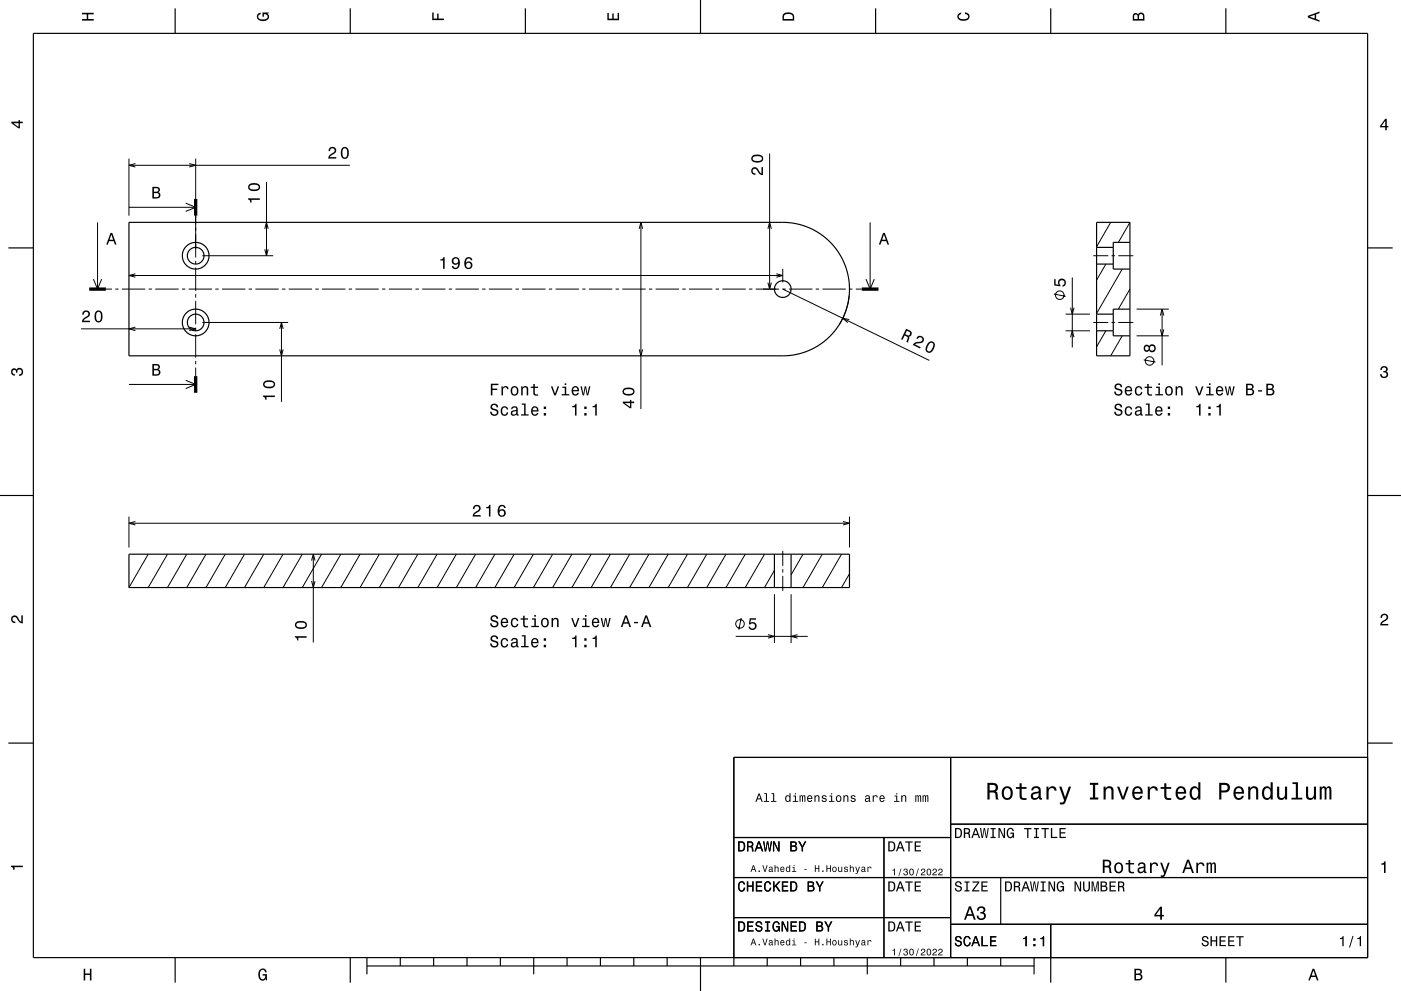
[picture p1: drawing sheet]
<svg xmlns="http://www.w3.org/2000/svg" width="420mm" height="297mm" viewBox="0 0 420 297" stroke-linecap="round" stroke-linejoin="round" font-family="sans-serif">
<g fill="none" stroke="#000" stroke-width=".3">
<path d="M38.7 47.5v17.1M38.7 49.5h66.2M40.6 49l-1.9 .5 1.9 .6M56.7 49l2 .5-2 .6M58.7 47.5v29.7M79.9 54.6v22M230.7 46v40.6M29.2 66.6v20M38.7 62.1h20M55.7 60.9l3 1.2-3 1.3M58.7 78.2v1M60.7 76.6h21.2"/>
<path d="M79.4 74.7l.5 1.9 .5-1.9M79.4 68.6l.5-2 .5 2M191.6 68.6l.5-2 .6 2M192.1 66.6v56M230.2 68.6l.5-2 .5 2M260.9 66.6v20M327.7 76.6h4.5M331.5 79.1l-2.8 4.9M333 66.6l-4.3 7.4M333.2 76.6h1M335.2 76.6h4.5M338.7 66.6l-3.4 6"/>
<path d="M24.3 98.6h34.4M28 83.6l1.2 3 1.3-3M31.7 86.6h1.9M34.6 86.6h1M36.6 86.6h7M38.7 82.6h196M40.6 98l-1.9 .6 1.9 .5M40.6 82l-1.9 .6 1.9 .5M44.6 86.6h1M46.6 86.6h7M54.6 86.6h1M56.6 86.6h7"/>
<path d="M56.7 98l2 .6-2 .5M58.7 80.2v7M58.7 88.2v1M58.7 90.2v7M58.7 98.2v1M60.7 96.6h25.7M64.6 86.6h1M66.6 86.6h7M74.6 86.6h1M76.6 86.6h7M83.9 98.6l.5-2 .5 2M84.4 96.6v23.8"/>
<path d="M84.6 86.6h1M86.6 86.6h7M94.6 86.6h.9M96.6 86.6h7M104.6 86.6h1M106.6 86.6h7M114.6 86.6h1M116.6 86.6h6.9M124.6 86.6h1M126.6 86.6h7M134.6 86.6h1M136.6 86.6h7"/>
<path d="M144.6 86.6h1M146.6 86.6h7M154.6 86.6h1M156.6 86.6h7M164.6 86.6h1M166.5 86.6h7.1M174.6 86.6h1M176.6 86.6h7M184.6 86.6h1M186.6 86.6h7M194.5 86.6h1.1M196.6 86.6h7"/>
<path d="M204.6 86.6h1M206.6 86.6h7M214.6 86.6h1M216.6 86.6h7M224.6 86.6h1M226.6 86.6h7M230.2 84.7l.5 1.9 .5-1.9M232.7 82l2 .6-2 .5M234.6 86.6h1M234.7 80.6v4M234.7 86.6l43.9 21.4M236.6 86.6h7"/>
<path d="M244.6 86.6h1M246.6 86.6h7M254.6 86.6h1M254.6 88.6l-1 4.5-1.9 4M254.6 95.8l-2-.4 1.6 1.3M256.6 86.6h1.8M259.6 83.6l1.3 3 1.2-3M316 88.1l3.5 .7M319.5 99.1h7.2M319.5 94.1h7.2M320.9 92.2l.6 1.9 .5-1.9M321.5 83.1v21"/>
<path d="M327.7 96.6h4.5M331.5 99.1l-2.8 4.9M333.2 96.6h1M335.2 96.6h4.5M336.4 80.6l-7.7 13.4M338.7 86.6l-3.4 6M340.7 92.6h9.7M347.9 94.6l.5-2 .5 2M347.9 98.7l.5 1.9 .5-1.9M348.4 92.6v16.9M38.7 115.2h20M55.7 114l3 1.2-3 1.3"/>
<path d="M58.7 100.2v7M58.7 108.2v1M58.7 110.2v2.5M83.9 104.7l.5 1.9 .5-1.9M191.6 104.7l.5 1.9 .6-1.9M320.9 101.1l.6-2 .5 2M336.4 100.6l-3.4 6M340.7 100.6h9.7M342.9 107.8l3.5 .7M38.7 154.8v9.3M38.7 156.8h216M40.6 156.3l-1.9 .5 1.9 .5"/>
<path d="M252.7 156.3l2 .5-2 .5M254.7 154.8v9.3M44.4 166.1l-5.7 10M50.2 166.1l-5.8 10M56 166.1l-5.8 10M61.8 166.1l-5.8 10M67.5 166.1l-5.7 10M73.3 166.1l-5.8 10M79.1 166.1l-5.8 10M84.9 166.1l-5.8 10M90.6 166.1l-5.7 10M93.4 168l.5-1.9 .5 1.9"/>
<path d="M93.4 174.2l.5 1.9 .5-1.9M93.9 166.1v26.4M96.4 166.1l-5.8 10M102.2 166.1l-5.8 10M107.9 166.1l-5.7 10M113.7 166.1l-5.8 10M119.5 166.1l-5.8 10M125.3 166.1l-5.8 10M131 166.1l-5.7 10M136.8 166.1l-5.8 10M142.6 166.1l-5.8 10M148.4 166.1l-5.8 10"/>
<path d="M154.1 166.1l-5.7 10M159.9 166.1l-5.8 10M165.7 166.1l-5.8 10M171.5 166.1l-5.8 10M177.2 166.1l-5.7 10M183 166.1l-5.8 10M188.8 166.1l-5.8 10M194.5 166.1l-5.7 10M200.3 166.1l-5.8 10M206.1 166.1l-5.8 10M211.9 166.1l-5.8 10M217.6 166.1l-5.7 10"/>
<path d="M223.4 166.1l-5.8 10M229.2 166.1l-5.8 10M232.2 170.9l-3 5.2M232.2 178.1v14.6M234.7 165.1v4.5M234.7 170.6v1M234.7 172.6v4.5M237.2 178.1v14.6M240.7 166.1l-3.5 6.2M246.5 166.1l-5.8 10M252.3 166.1l-5.8 10M254.7 172l-2.4 4.1"/>
<path d="M220.6 190.7h21.6M222.2 185.2l-.7 3.5M230.2 190.2l2 .5-2 .5M239.1 190.2l-1.9 .5 1.9 .5"/>
<circle cx="317.7" cy="88.5" r="1.28"/>
<circle cx="344.6" cy="108.2" r="1.28"/>
<circle cx="221.8" cy="187" r="1.28"/>
</g>
<g fill="none" stroke="#000" stroke-width=".35">
<path d="M10 10h400v277h-400zM52.5 2.5v7.5M105 2.5v7.5M157.5 2.5v7.5M210 0v10M262.5 2.5v7.5M315 2.5v7.5M367.5 2.5v7.5M2.5 74.3h7.5M38.7 66.6l198 .1 3.7 .8 3.7 1.5 3.3 2.2 2.8 2.9 2.3 3.5 1.4 3.5 .7 3.7-.1 4-.6 3.4-1.3 3.3-1.7 2.8-2.4 2.8-2.8 2.2-2.8 1.6-3 1.1-3.5 .6h-197.7zM328.7 66.6h10v40h-10zM328.7 74.1h5"/>
<path d="M328.7 79.1h5M338.7 72.6h-5v8h5M410 74.3h7.5M328.7 94.1h5M328.7 99.1h5M338.7 92.6h-5v8h5M0 148.5h10M410 148.5h10M38.7 166.1h216v10h-216zM232.2 166.1v10M237.2 166.1v10M2.5 222.7h7.5"/>
<path d="M285 227v60M410 222.7h7.5M410 227h-190v62.5M220 251h65M265 251v36M285 247h125M220 275h65M220 263h190M285 277h125M300 263v14M315 277v17.5M52.5 287v7.5"/>
<path d="M105 287v7.5M110 289.5h200M110 287v5M120 287v2.5M130 287v2.5M140 287v2.5M150 287v2.5M160 287v5M170 287v2.5M180 287v2.5M190 287v2.5M200 287v2.5"/>
<path d="M210 287v10M230 287v2.5M240 287v2.5M250 287v2.5M260 287v5M270 287v2.5M280 287v2.5M290 287v2.5M300 287v2.5M310 287v5M367.5 287v7.5"/>
<circle cx="58.7" cy="76.6" r="2.5"/>
<circle cx="58.7" cy="76.6" r="4"/>
<circle cx="58.7" cy="96.6" r="2.5"/>
<circle cx="58.7" cy="96.6" r="4"/>
<circle cx="234.7" cy="86.6" r="2.5"/>
</g>
<path d="M58.7 59.6v5M26.7 86.6h5M258.4 86.6h5M58.7 112.7v5" fill="none" stroke="#000" stroke-width="1" stroke-linecap="butt"/>
<g fill="#000">
<path d="M24.6 3.8h3.5v.5h-1.7v1.4h1.7v.5h-3.5v-.5h1.4v-1.4h-1.4z" fill-rule="evenodd"/>
<path d="M77.3 4.2l.8-.4v.5l-.3 .1a.68 .68 0 0 0-.4 .6 .68 .68 0 0 0 .4 .6 1.68 1.68 0 0 0 2.4-.6 .93 .93 0 0 0-1.1-.8v.8h-.4v-1.3h1.9v.3l-.5 .1 .4 .4a1.19 1.19 0 0 1-.9 1.7 1.9 1.9 0 0 1-2.6-1.3z" fill-rule="evenodd"/>
<path d="M129.6 3.8h.4v1.8h1.1v-1.5h.4v1.5h1.6v.4h-3.5z" fill-rule="evenodd"/>
<path d="M182.1 3.9h.4v1.7h1.1v-1.6h.4v1.6h1.2v-1.8h.4v2.3h-3.5z" fill-rule="evenodd"/>
<path d="M235 4a2.21 2.21 0 0 0-.4 2.2h3.5v-1.2a1.92 1.92 0 0 0-3.1-1zM235.3 4.4l.4-.2a1.45 1.45 0 0 1 2 .8v.7h-2.7l.1-1z" fill-rule="evenodd"/>
<path d="M287.3 4.2l.8-.4v.4l-.3 .1a.66 .66 0 0 0-.4 .6 .66 .66 0 0 0 .4 .6 1.69 1.69 0 0 0 2.5-.5 .9 .9 0 0 0-1-.8v-.5a1.24 1.24 0 0 1 1.4 1.1 1.24 1.24 0 0 1-1.1 1.4 1.93 1.93 0 0 1-2.6-1.2z" fill-rule="evenodd"/>
<path d="M339.8 4.2l-.2 2h3.5v-1.4a.98 .98 0 0 0-.7-1 .98 .98 0 0 0-1.2 .6 .84 .84 0 0 0-1.4-.2zM340.1 4.5l.4-.1 .4 .1 .1 1.2h-1zM341.6 4.4l.4-.2a.58 .58 0 0 1 .7 .7v.8h-1.2z" fill-rule="evenodd"/>
<path d="M392.1 4.7v.6l3.5 1.2v-.4l-1-.4v-1.4l1-.4v-.4zM392.6 5l1.5-.5v1z" fill-rule="evenodd"/>
<path d="M3.4 36.5v.4l2.1 1.6h.5v-1.6h.8v-.4h-.8v-.5h-.4v.5zM4 36.9h1.6v1.1z" fill-rule="evenodd"/>
<path d="M415.3 35.6l-1.6 2.1v.5h1.6v.8h.4v-.8h.5v-.4h-.5v-2.2zM415.3 36.2v1.6h-1.1z" fill-rule="evenodd"/>
<path d="M45.7 56v3.5h1.3a.98 .98 0 0 0 1.1-.7 .98 .98 0 0 0-.6-1.2 .86 .86 0 0 0 .4-1 .86 .86 0 0 0-1-.6zM46.1 56.4h.8a.53 .53 0 0 1 .6 .6 .53 .53 0 0 1-.7 .4h-.7zM46.1 57.9h.8a.61 .61 0 0 1 .7 .5 .61 .61 0 0 1-.7 .7h-.8z" fill-rule="evenodd"/>
<path d="M74.4 59.4v.4a.77 .77 0 0 1 .6 .9h.4v-.8h2.5v-.5zM74.8 55.2a1.13 1.13 0 0 0-.4 1.2 1.13 1.13 0 0 0 1 .8 1.9 1.9 0 0 0 2.6-1.1 2.03 2.03 0 0 0-3.2-.9zM74.9 55.7a2.37 2.37 0 0 1 2.6 0v.7a2.37 2.37 0 0 1-2.6 0z" fill-rule="evenodd"/>
<path d="M98.8 44.3l-.3 1h.4a.7 .7 0 0 1 .6-.9 .7 .7 0 0 1 .8 .5 .7 .7 0 0 1-.5 .9l-.3 .2a1.63 1.63 0 0 0-1.1 1.5h2.4v-.4h-1.9l.9-.8a1.17 1.17 0 0 0 .9-1.7 1.17 1.17 0 0 0-1.9-.3zM102.5 44.5a2.02 2.02 0 0 0 .9 3.1 2.03 2.03 0 0 0 .9-3.1 1.11 1.11 0 0 0-1.8 0zM103 44.5h.7a2.37 2.37 0 0 1 0 2.6h-.7a2.37 2.37 0 0 1 0-2.6z" fill-rule="evenodd"/>
<path d="M225.5 50.4a1.2 1.2 0 0 0-.2 1.3 1.2 1.2 0 0 0 1.2 .7v-.4a.7 .7 0 0 1-.9-.6 .7 .7 0 0 1 .5-.8 .7 .7 0 0 1 .9 .5l.2 .3a1.64 1.64 0 0 0 1.5 1.1v-2.4h-.4v1.9l-.4-.3-.8-1.2a1.1 1.1 0 0 0-1.6-.1zM225.7 46.6a1.13 1.13 0 0 0-.5 1.2 1.13 1.13 0 0 0 1 .9 1.9 1.9 0 0 0 2.6-1.2 2.03 2.03 0 0 0-3.1-.9zM225.7 47.2a2.38 2.38 0 0 1 2.6 0v.7a2.37 2.37 0 0 1-2.6 0z" fill-rule="evenodd"/>
<path d="M33.1 69.8l-1.2 3.5h.4l.4-1h1.4l.4 1h.4l-1.3-3.5zM33.4 70.3l.5 1.6h-1.1z" fill-rule="evenodd"/>
<path d="M264.7 69.8l-1.2 3.5h.4l.4-1h1.4l.4 1h.4l-1.2-3.5zM265 70.3l.5 1.6h-1z" fill-rule="evenodd"/>
<path d="M25 93.4l-.3 .9h.4a.71 .71 0 0 1 .5-.8 .71 .71 0 0 1 .9 .5 .71 .71 0 0 1-.5 .8l-.3 .2a1.64 1.64 0 0 0-1.1 1.6h2.4v-.5h-1.9l.8-.8a1.17 1.17 0 0 0 1-1.6 1.17 1.17 0 0 0-1.9-.3zM28.6 93.5a2.02 2.02 0 0 0 .9 3.2 2.03 2.03 0 0 0 .9-3.2 1.11 1.11 0 0 0-1.8 0zM29.2 93.5h.7a2.38 2.38 0 0 1 0 2.7h-.7a2.38 2.38 0 0 1 0-2.7z" fill-rule="evenodd"/>
<path d="M132 77.7v.4h.8v2.5h.5v-3.6h-.3a.77 .77 0 0 1-1 .7zM135.7 77.4a1.15 1.15 0 0 0 0 1.6 1.15 1.15 0 0 0 1.7 0 1.03 1.03 0 0 1-.9 1.3l-.4-.2-.2-.4h-.4a1.23 1.23 0 0 0 1.4 .9 1.23 1.23 0 0 0 1-1.5 1.41 1.41 0 0 0-.4-1.7 1.41 1.41 0 0 0-1.8 0zM135.9 78.2a.75 .75 0 0 1 1.5 0 .75 .75 0 0 1-1.5 0zM139.7 77.3a2.41 2.41 0 0 0 .2 3.3 1.16 1.16 0 0 0 1.5-.4 1.16 1.16 0 0 0-.2-1.5 1.16 1.16 0 0 0-1.5 0 1.02 1.02 0 0 1 .8-1.2l.5 .1 .1 .4h.5a1.12 1.12 0 0 0-.7-.9 1.12 1.12 0 0 0-1.2 .2zM139.7 79.5a.75 .75 0 0 1 1.5 0 .75 .75 0 0 1-1.5 0z" fill-rule="evenodd"/>
<path d="M316 83.7h.4v1.5l1 .1a1.21 1.21 0 0 1 .6-1.7 1.21 1.21 0 0 1 1.6 .8 1.21 1.21 0 0 1-1.1 1.5v-.5a.8 .8 0 0 0 .4-1.2 .8 .8 0 0 0-1.2 0 .8 .8 0 0 0 .2 1.2v.4l-1.9-.3z" fill-rule="evenodd"/>
<path d="M3.6 110.6a.86 .86 0 0 1 1.4 .2 1.12 1.12 0 0 1 1.5-.4 1.12 1.12 0 0 1 .3 1.6l-.5 .6-.6 .1v-.5a.72 .72 0 0 0 .9-.6 .72 .72 0 0 0-.8-.8 .72 .72 0 0 0-.6 .9h-.4a.62 .62 0 0 0-.4-.8 .62 .62 0 0 0-.8 .5 .62 .62 0 0 0 .5 .7h.4l-.1 .5a1.17 1.17 0 0 1-1-.7 1.17 1.17 0 0 1 .2-1.3z" fill-rule="evenodd"/>
<path d="M45.7 109.1v3.5h1.3a.98 .98 0 0 0 1.1-.7 .98 .98 0 0 0-.6-1.2 .86 .86 0 0 0 .4-1 .86 .86 0 0 0-1-.6zM46.1 109.5h.8a.53 .53 0 0 1 .6 .6 .53 .53 0 0 1-.7 .4h-.7zM46.1 111h.8a.61 .61 0 0 1 .7 .5 .61 .61 0 0 1-.7 .7h-.8z" fill-rule="evenodd"/>
<path d="M78.9 118.5v.4a.78 .78 0 0 1 .6 .9h.4v-.8h2.5v-.5zM79.3 114.3a1.13 1.13 0 0 0-.4 1.2 1.13 1.13 0 0 0 1 .8 1.9 1.9 0 0 0 2.6-1.1 2.03 2.03 0 0 0-3.2-.9zM79.4 114.8a2.38 2.38 0 0 1 2.6 0v.7a2.37 2.37 0 0 1-2.6 0z" fill-rule="evenodd"/>
<path d="M147.1 115v3.5h.5v-1.6h1.5v-.4h-1.5v-1.1h1.8v-.4zM150.3 115.8v2.7h.5v-1.6a.66 .66 0 0 1 .3-.7 .66 .66 0 0 1 .9 .2v.2h.5a.89 .89 0 0 0-.7-.9 .89 .89 0 0 0-1.1 .5v-.4zM153.4 116.1a1.45 1.45 0 0 0-.2 1.7 1.45 1.45 0 0 0 1.5 .7 1.45 1.45 0 0 0 .7-1.8 1.45 1.45 0 0 0-1.6-.9zM153.7 116.4a.67 .67 0 0 1 .7-.3 .67 .67 0 0 1 .5 .6 .93 .93 0 0 1 0 1.1 .93 .93 0 0 1-1 .3 1.36 1.36 0 0 1-.2-1.7zM156.2 115.8v2.7h.5v-1.6a.63 .63 0 0 1 .5-.8 .63 .63 0 0 1 .7 .7v1.7h.4v-1.8a.89 .89 0 0 0-.6-1 .89 .89 0 0 0-1 .5v-.4zM159.9 115.1v.8h-.8v.4h.8v1.8a1.04 1.04 0 0 0 1.4 .5v-.4a.68 .68 0 0 1-1-.4v-1.5h1v-.4h-1v-.8zM165.2 115.8l1 2.7h.4l1-2.7h-.4l-.8 2.2-.8-2.2zM168.6 115.9v.4h.7v1.8h-.9v.4h2.3v-.4h-1v-2.2zM169.3 114.9v.5h.5v-.5zM171.7 116.1a1.45 1.45 0 0 0-.3 1.6 1.45 1.45 0 0 0 1.4 .8l.7-.8h-.4l-.6 .5a.75 .75 0 0 1-.7-.9h1.8a1.16 1.16 0 0 0-.5-1.4 1.16 1.16 0 0 0-1.4 .2zM172 116.3l.2-.2a.67 .67 0 0 1 .7 .1 .67 .67 0 0 1 .2 .7h-1.3zM174 115.8l.7 2.7h.4l.4-2.3 .4 2.3h.4l.7-2.7h-.4l-.5 2.3-.4-2.3h-.4l-.4 2.3-.5-2.3z" fill-rule="evenodd"/>
<path d="M271.7 98.5l-1.6 3.2 .4 .2 .7-1.4 .4 .3 .5 .5-.4 1.2 .5 .2 .4-1.5-.1-.3a.97 .97 0 0 0 .8-.8 .97 .97 0 0 0-.6-1.1zM271.9 99.1l.5 .3a.6 .6 0 0 1 .4 .8 .6 .6 0 0 1-.9 .2l-.5-.2z" fill-rule="evenodd"/>
<path d="M275 100.9l-.3 .5 .4 .2a.7 .7 0 0 1 .9-.5 .7 .7 0 0 1 .5 .8 .7 .7 0 0 1-.8 .5l-.4 .1a1.64 1.64 0 0 0-1.6 .9l2.1 1 .2-.4-1.7-.8 1.1-.3a1.18 1.18 0 0 0 1.6-1.3 1.18 1.18 0 0 0-2-.7zM278.2 102.8a1.9 1.9 0 0 0-.1 2.8 2.04 2.04 0 0 0 2.2-2.4 1.13 1.13 0 0 0-.9-.9 1.13 1.13 0 0 0-1.2 .5zM278.8 102.8a.63 .63 0 0 1 .7 0 .63 .63 0 0 1 .3 .5v.5a1.61 1.61 0 0 1-1.5 1.5l-.3-.2a2.28 2.28 0 0 1 .8-2.3z" fill-rule="evenodd"/>
<path d="M334.4 115.2a.96 .96 0 0 0-.2 1.1 .96 .96 0 0 0 .9 .6l.4 .1a.64 .64 0 0 1 .4 .9 .64 .64 0 0 1-1 .2l-.4-.8h-.5a1.21 1.21 0 0 0 1.5 1.3 1.21 1.21 0 0 0 .7-1.8l-.8-.3a.72 .72 0 0 1-.8-.6 .7 .7 0 0 1 .7-.6 .7 .7 0 0 1 .7 .7h.4a1.19 1.19 0 0 0-.7-1 1.19 1.19 0 0 0-1.3 .2zM337.5 116.1a1.45 1.45 0 0 0-.3 1.6 1.45 1.45 0 0 0 1.5 .8l.7-.8h-.5l-.6 .5a.75 .75 0 0 1-.7-.9h1.8a1.17 1.17 0 0 0-.5-1.4 1.17 1.17 0 0 0-1.4 .2zM337.8 116.3l.2-.2a.67 .67 0 0 1 .7 .1 .67 .67 0 0 1 .3 .7h-1.4zM340.5 116.1a1.45 1.45 0 0 0-.2 1.7 1.45 1.45 0 0 0 1.5 .7l.6-.5 .1-.5h-.5l-.4 .7a1.02 1.02 0 0 1-.9-1.1 1.02 1.02 0 0 1 .9-1l.4 .6h.4a1.09 1.09 0 0 0-.7-1 1.09 1.09 0 0 0-1.2 .4zM343.9 115.1v.8h-.7v.4h.7v1.8a1.05 1.05 0 0 0 1.5 .5v-.4a.68 .68 0 0 1-1-.4v-1.5h1v-.4h-1v-.8zM346.6 115.9v.4h.7v1.8h-.9v.4h2.2v-.4h-.9v-2.2zM347.3 114.9v.5h.4v-.5zM349.6 116.1a1.45 1.45 0 0 0-.2 1.7 1.45 1.45 0 0 0 1.5 .7 1.45 1.45 0 0 0 .7-1.8 1.45 1.45 0 0 0-1.7-.9zM349.9 116.4a.67 .67 0 0 1 .7-.3 .67 .67 0 0 1 .5 .6 .93 .93 0 0 1 0 1.1 .93 .93 0 0 1-1 .3 1.36 1.36 0 0 1-.2-1.7zM352.4 115.8v2.7h.5v-1.6a.63 .63 0 0 1 .5-.8 .63 .63 0 0 1 .7 .7v1.7h.4v-1.8a.89 .89 0 0 0-.6-1 .89 .89 0 0 0-1 .5v-.4zM358.3 115.8l1 2.7h.5l1-2.7h-.5l-.7 2.2-.8-2.2zM361.8 115.9v.4h.7v1.8h-1v.4h2.3v-.4h-.9v-2.2zM362.4 114.9v.5h.5v-.5zM364.8 116.1a1.45 1.45 0 0 0-.2 1.6 1.45 1.45 0 0 0 1.4 .8l.7-.8h-.4l-.6 .5a.75 .75 0 0 1-.7-.9h1.7a1.16 1.16 0 0 0-.5-1.4 1.16 1.16 0 0 0-1.4 .2zM365.2 116.3l.2-.2a.67 .67 0 0 1 .7 .1 .67 .67 0 0 1 .2 .7h-1.3zM367.2 115.8l.6 2.7h.5l.4-2.3 .4 2.3h.4l.6-2.7h-.4l-.4 2.3-.4-2.3h-.5l-.4 2.3-.4-2.3zM373.6 115v3.5h1.3a.98 .98 0 0 0 1.1-.7 .98 .98 0 0 0-.6-1.2 .86 .86 0 0 0 .4-1 .86 .86 0 0 0-1-.6zM374 115.4h.8a.53 .53 0 0 1 .6 .6 .53 .53 0 0 1-.7 .5h-.7zM374 116.9h.8a.61 .61 0 0 1 .7 .6 .61 .61 0 0 1-.7 .6h-.8zM377.2 116.9v.4h1.2v-.4zM379.6 115v3.5h1.4a.98 .98 0 0 0 1-.7 .98 .98 0 0 0-.6-1.2 .86 .86 0 0 0 .5-1 .86 .86 0 0 0-1-.6zM380.1 115.4h.7a.53 .53 0 0 1 .6 .6 .53 .53 0 0 1-.6 .5h-.7zM380.1 116.9h.7a.61 .61 0 0 1 .8 .6 .61 .61 0 0 1-.7 .6h-.8z" fill-rule="evenodd"/>
<path d="M343.1 103.6a1 1 0 0 0-.1 1.5 1 1 0 0 0 1.5-.1 1.09 1.09 0 0 0 1.6 .2 1.09 1.09 0 0 0 0-1.6 1.09 1.09 0 0 0-1.6 .2l-.5-.5zM344.7 104.4a.71 .71 0 0 1 1.4 0 .71 .71 0 0 1-1.4 0zM343.2 104.4a.6 .6 0 0 1 1.2 0 .6 .6 0 0 1-1.2 0z" fill-rule="evenodd"/>
<path d="M414.1 110a1.01 1.01 0 0 1 1.5-.2 1.01 1.01 0 0 1 0 1.6 1.12 1.12 0 0 1 .4 1.5 1.12 1.12 0 0 1-1.6 .3l-.6-.5-.1-.6h.5a.72 .72 0 0 0 .7 .9 .72 .72 0 0 0 .7-.8 .72 .72 0 0 0-.9-.6v-.4a.62 .62 0 0 0 .8-.4 .62 .62 0 0 0-.5-.8 .62 .62 0 0 0-.7 .5v.4h-.5z" fill-rule="evenodd"/>
<path d="M147.3 121.2a1.09 1.09 0 0 0-.1 1.4 1.09 1.09 0 0 0 1.2 .4 .64 .64 0 0 1 .5 1 .64 .64 0 0 1-1 .2l-.5-.8h-.5a1.21 1.21 0 0 0 1.5 1.3 1.21 1.21 0 0 0 .7-1.8l-.8-.4a.72 .72 0 0 1-.8-.6 .7 .7 0 0 1 .8-.5 .7 .7 0 0 1 .6 .7h.4a1.19 1.19 0 0 0-.7-1.1 1.19 1.19 0 0 0-1.3 .2zM150.4 122.1a1.45 1.45 0 0 0-.2 1.7 1.45 1.45 0 0 0 1.5 .8l.5-.6 .1-.4h-.4l-.4 .6a1.02 1.02 0 0 1-1-1 1.02 1.02 0 0 1 1-1l.4 .5h.4a1.09 1.09 0 0 0-.7-.9 1.09 1.09 0 0 0-1.2 .3zM153.5 122l-.3 .6h.4a.55 .55 0 0 1 .7-.5 .55 .55 0 0 1 .4 .8h-.2a.91 .91 0 0 0-1.3 .5 .91 .91 0 0 0 .7 1.2l.9-.4 .1 .3 .6 .1v-.4h-.3v-1.6a1.02 1.02 0 0 0-1.7-.6zM153.7 123.5l1.1-.3a.77 .77 0 0 1-.2 .8 .77 .77 0 0 1-.9 .1zM156.4 120.9v.4h.7v2.9h-.9v.3h2.3v-.3h-.9v-3.3zM159.5 122.1a1.45 1.45 0 0 0-.2 1.7 1.45 1.45 0 0 0 1.4 .8l.7-.8h-.4l-.6 .4a.76 .76 0 0 1-.7-.9h1.7a1.17 1.17 0 0 0-.4-1.3 1.17 1.17 0 0 0-1.5 .1zM159.9 122.3l.2-.1a.67 .67 0 0 1 .7 .1 .67 .67 0 0 1 .2 .6h-1.3zM163 123.8v.7h.7v-.7zM163 121.8v.8h.7v-.8z" fill-rule="evenodd"/>
<path d="M171.6 121.7v.4h.8v2.4h.4v-3.5h-.3a.77 .77 0 0 1-.9 .7zM175.2 123.8v.7h.7v-.7zM175.2 121.8v.8h.7v-.8zM177.6 121.7v.4h.8v2.4h.5v-3.5h-.3a.77 .77 0 0 1-1 .7z" fill-rule="evenodd"/>
<path d="M186.7 120.4v.4l2.1 1.5h.5v-1.5h.8v-.4h-.8v-.5h-.4v.5zM187.3 120.8h1.6v1.1zM187.1 116.5a1.13 1.13 0 0 0-.4 1.2 1.13 1.13 0 0 0 .9 .8 1.9 1.9 0 0 0 2.6-1.2 2.03 2.03 0 0 0-3.1-.8zM187.1 117a2.37 2.37 0 0 1 2.6 0v.7a2.37 2.37 0 0 1-2.6 0z" fill-rule="evenodd"/>
<path d="M334.4 121.2a.96 .96 0 0 0-.2 1.1 .96 .96 0 0 0 .9 .6l.4 .1a.64 .64 0 0 1 .4 1 .64 .64 0 0 1-1 .2l-.4-.8h-.5a1.21 1.21 0 0 0 1.5 1.3 1.21 1.21 0 0 0 .7-1.8l-.8-.4a.72 .72 0 0 1-.8-.6 .7 .7 0 0 1 .7-.5 .7 .7 0 0 1 .7 .7h.4a1.19 1.19 0 0 0-.7-1.1 1.19 1.19 0 0 0-1.3 .2zM337.5 122.1a1.45 1.45 0 0 0-.3 1.7 1.45 1.45 0 0 0 1.5 .8l.6-.6 .1-.4h-.4l-.4 .6a1.02 1.02 0 0 1-1-1 1.02 1.02 0 0 1 1-1l.4 .5h.4a1.09 1.09 0 0 0-.7-.9 1.09 1.09 0 0 0-1.2 .3zM340.6 122l-.3 .6h.4a.55 .55 0 0 1 .7-.5 .55 .55 0 0 1 .4 .8h-.2a.91 .91 0 0 0-1.3 .5 .91 .91 0 0 0 .7 1.2l.9-.4 .1 .3 .6 .1v-.4h-.3v-1.6a1.02 1.02 0 0 0-1.7-.6zM340.7 123.5l1.1-.3a.77 .77 0 0 1-.2 .8 .77 .77 0 0 1-.8 .1zM343.5 120.9v.4h.7v2.9h-.9v.3h2.3v-.3h-1v-3.3zM346.6 122.1a1.45 1.45 0 0 0-.3 1.7 1.45 1.45 0 0 0 1.5 .8l.7-.8h-.5l-.6 .4a.76 .76 0 0 1-.7-.9h1.8a1.17 1.17 0 0 0-.5-1.3 1.17 1.17 0 0 0-1.4 .1zM346.9 122.3l.2-.1a.67 .67 0 0 1 .7 .1 .67 .67 0 0 1 .3 .6h-1.4zM350.1 123.8v.7h.7v-.7zM350.1 121.8v.8h.7v-.8z" fill-rule="evenodd"/>
<path d="M358.6 121.7v.4h.9v2.4h.4v-3.5h-.3a.77 .77 0 0 1-1 .7zM362.2 123.8v.7h.7v-.7zM362.2 121.8v.8h.7v-.8zM364.7 121.7v.4h.8v2.4h.5v-3.5h-.4a.77 .77 0 0 1-.9 .7z" fill-rule="evenodd"/>
<path d="M142.1 151.6l-.3 1h.4a.7 .7 0 0 1 .6-.9 .7 .7 0 0 1 .8 .5 .7 .7 0 0 1-.5 .9l-.3 .1a1.63 1.63 0 0 0-1.1 1.6h2.4v-.4h-1.9l.8-.8a1.17 1.17 0 0 0 1-1.7 1.17 1.17 0 0 0-1.9-.3zM145.8 152v.3h.8v2.5h.4v-3.5h-.3a.77 .77 0 0 1-.9 .7zM149.7 151.6a2.39 2.39 0 0 0 .2 3.2 1.16 1.16 0 0 0 1.5-.3 1.16 1.16 0 0 0-.2-1.6 1.16 1.16 0 0 0-1.5 .1 1.02 1.02 0 0 1 .8-1.3l.5 .1 .1 .5h.5a1.12 1.12 0 0 0-.7-1 1.12 1.12 0 0 0-1.2 .3zM149.7 153.8a.75 .75 0 0 1 1.5 0 .75 .75 0 0 1-1.5 0z" fill-rule="evenodd"/>
<path d="M3.6 184.7a1.22 1.22 0 0 1 2 .8l.8 .8v-1.9h.4v2.4a2.76 2.76 0 0 1-2-1.8 .69 .69 0 0 0-1.1 .5 .69 .69 0 0 0 .9 .8v.4a1.19 1.19 0 0 1-1.2-.6 1.19 1.19 0 0 1 .2-1.4z" fill-rule="evenodd"/>
<path d="M88.4 190.7v.3a.77 .77 0 0 1 .7 .9h.3v-.8h2.5v-.4zM88.9 186.4a1.13 1.13 0 0 0-.5 1.2 1.13 1.13 0 0 0 1 .8 1.9 1.9 0 0 0 2.6-1.1 2.03 2.03 0 0 0-3.1-.9zM88.9 187a2.37 2.37 0 0 1 2.6 0v.6a2.38 2.38 0 0 1-2.6 0z" fill-rule="evenodd"/>
<path d="M147.3 184.6a1.09 1.09 0 0 0-.1 1.4 1.09 1.09 0 0 0 1.2 .4 .64 .64 0 0 1 .5 1 .64 .64 0 0 1-1 .2l-.5-.8h-.5a1.21 1.21 0 0 0 1.5 1.3 1.21 1.21 0 0 0 .7-1.9l-.8-.3a.72 .72 0 0 1-.8-.6 .7 .7 0 0 1 .8-.5 .7 .7 0 0 1 .6 .7h.4a1.19 1.19 0 0 0-.7-1.1 1.19 1.19 0 0 0-1.3 .2zM150.4 185.5a1.46 1.46 0 0 0-.2 1.7 1.46 1.46 0 0 0 1.4 .8l.7-.8h-.4l-.6 .4a.75 .75 0 0 1-.7-.9h1.7a1.17 1.17 0 0 0-.5-1.4 1.17 1.17 0 0 0-1.4 .2zM150.8 185.7l.2-.1a.67 .67 0 0 1 .7 .1 .67 .67 0 0 1 .2 .6h-1.3zM153.4 185.5a1.45 1.45 0 0 0-.2 1.7 1.45 1.45 0 0 0 1.5 .8l.6-.6 .1-.4h-.4l-.5 .6a1.02 1.02 0 0 1-.9-1 1.02 1.02 0 0 1 .9-1l.4 .5h.5a1.09 1.09 0 0 0-.8-.9 1.09 1.09 0 0 0-1.2 .3zM156.8 184.5v.8h-.7v.4h.7l.1 1.8a1.05 1.05 0 0 0 1.4 .5v-.4a.68 .68 0 0 1-1-.3v-1.6h1v-.4h-1v-.8zM159.5 185.3v.4h.7v1.9h-.9v.3h2.3v-.3h-1v-2.3zM160.2 184.3v.5h.5v-.5zM162.5 185.5a1.45 1.45 0 0 0-.2 1.7 1.45 1.45 0 0 0 1.6 .7 1.45 1.45 0 0 0 .6-1.7 1.45 1.45 0 0 0-1.6-1zM162.8 185.8a.67 .67 0 0 1 .7-.2 .67 .67 0 0 1 .5 .5 .93 .93 0 0 1 0 1.1 .93 .93 0 0 1-.9 .4 1.36 1.36 0 0 1-.3-1.8zM165.4 185.2v2.7h.4v-1.5a.64 .64 0 0 1 .4-.8 .64 .64 0 0 1 .8 .3v2h.5v-1.7a.89 .89 0 0 0-.7-1 .89 .89 0 0 0-1 .4v-.4zM171.2 185.2l1 2.7h.5l1-2.7h-.5l-.7 2.2-.8-2.2zM174.7 185.3v.4h.7v1.9h-.9v.3h2.2v-.3h-.9v-2.3zM175.4 184.3v.5h.4v-.5zM177.7 185.5a1.45 1.45 0 0 0-.2 1.7 1.45 1.45 0 0 0 1.4 .8l.7-.8h-.4l-.6 .4a.75 .75 0 0 1-.7-.9h1.8a1.16 1.16 0 0 0-.5-1.4 1.16 1.16 0 0 0-1.5 .2zM178.1 185.7l.2-.1a.67 .67 0 0 1 .7 .1 .67 .67 0 0 1 .2 .6h-1.3zM180.1 185.2l.6 2.7h.5l.4-2.3 .4 2.3h.4l.7-2.7h-.5l-.4 2.3-.4-2.3h-.4l-.4 2.3-.5-2.3zM187.4 184.4l-1.3 3.5h.5l.3-1h1.4l.4 1h.5l-1.3-3.5zM187.6 184.9l.6 1.6h-1.1zM190.1 186.4v.4h1.2v-.4zM193.5 184.4l-1.3 3.5h.5l.3-1h1.4l.4 1h.5l-1.3-3.5zM193.7 184.9l.6 1.6h-1.1z" fill-rule="evenodd"/>
<path d="M147.3 190.7a1.09 1.09 0 0 0-.1 1.3 1.09 1.09 0 0 0 1.2 .5 .64 .64 0 0 1 .5 .9 .64 .64 0 0 1-1 .2l-.5-.8h-.5a1.21 1.21 0 0 0 1.5 1.3 1.21 1.21 0 0 0 .7-1.8l-.8-.3a.72 .72 0 0 1-.8-.6 .7 .7 0 0 1 .8-.6 .7 .7 0 0 1 .6 .7h.4a1.19 1.19 0 0 0-.7-1 1.19 1.19 0 0 0-1.3 .2zM150.4 191.6a1.45 1.45 0 0 0-.2 1.6 1.45 1.45 0 0 0 1.5 .8l.5-.5 .1-.5h-.4l-.4 .6a1.02 1.02 0 0 1-1-1 1.02 1.02 0 0 1 1-1l.4 .6h.4a1.09 1.09 0 0 0-.7-1 1.09 1.09 0 0 0-1.2 .4zM153.5 191.4l-.3 .7h.4a.55 .55 0 0 1 .7-.6 .55 .55 0 0 1 .4 .8l-.2 .1a.91 .91 0 0 0-1.3 .5 .91 .91 0 0 0 .7 1.2l.9-.5 .1 .3 .6 .1v-.3l-.3-.1v-1.6a1.02 1.02 0 0 0-1.7-.6zM153.7 192.9l1.1-.3a.77 .77 0 0 1-.2 .9 .77 .77 0 0 1-.9 .1zM156.4 190.4v.3h.7v2.9h-.9v.4h2.3v-.4h-.9v-3.2zM159.5 191.6a1.45 1.45 0 0 0-.2 1.6 1.45 1.45 0 0 0 1.4 .8l.7-.8h-.4l-.6 .5a.75 .75 0 0 1-.7-.9h1.7a1.17 1.17 0 0 0-.4-1.4 1.17 1.17 0 0 0-1.5 .2zM159.9 191.8l.2-.2a.67 .67 0 0 1 .7 .1 .67 .67 0 0 1 .2 .7h-1.3zM163 193.2v.8h.7v-.8zM163 191.3v.7h.7v-.7z" fill-rule="evenodd"/>
<path d="M171.6 191.1v.4h.8v2.5h.4v-3.5h-.3a.77 .77 0 0 1-.9 .6zM175.2 193.2v.8h.7v-.8zM175.2 191.3v.7h.7v-.7zM177.6 191.1v.4h.8v2.5h.5v-3.5h-.3a.77 .77 0 0 1-1 .6z" fill-rule="evenodd"/>
<path d="M224.8 185.3h1.8v.4h-1.5l-.1 1a1.21 1.21 0 0 1 1.7 .5 1.21 1.21 0 0 1-.8 1.7 1.21 1.21 0 0 1-1.5-1.1h.5a.8 .8 0 0 0 1.2 .4 .8 .8 0 0 0 0-1.3 .8 .8 0 0 0-1.2 .3h-.4z" fill-rule="evenodd"/>
<path d="M414.2 184.2a1.18 1.18 0 0 1 1.9 .3 1.18 1.18 0 0 1-1 1.7l-.8 .8h1.9v.4h-2.4a2.76 2.76 0 0 1 1.8-2 .69 .69 0 0 0-.5-1.1 .69 .69 0 0 0-.8 .9h-.4z" fill-rule="evenodd"/>
<path d="M296 234.6v5h.7v-2.1a1.55 1.55 0 0 1 1.7 .4l.2 1.7h.8l-.4-2.1-.5-.3a1.38 1.38 0 0 0 .6-1.6 1.38 1.38 0 0 0-1.4-1zM296.7 235.2a1.55 1.55 0 0 1 1.7 .5 .86 .86 0 0 1 0 .9 .86 .86 0 0 1-.9 .3h-.8zM300.7 236.2a2.18 2.18 0 0 0 1.3 3.6 2.12 2.12 0 0 0 1.6-2.1 2.12 2.12 0 0 0-1.6-2.1l-.7 .2zM301.2 236.6a.96 .96 0 0 1 1-.4 .96 .96 0 0 1 .7 .8 1.59 1.59 0 0 1-.9 2.2 1.67 1.67 0 0 1-.8-2.6zM305.7 234.7v1.2h-1.1v.5h1.1v2.6a1.49 1.49 0 0 0 2 .7v-.5a.98 .98 0 0 1-1.4-.5v-2.3h1.4v-.5h-1.4v-1.2zM309.6 235.9l-.4 1h.5a.79 .79 0 0 1 1-.8 .79 .79 0 0 1 .5 1.1l-.2 .1a1.43 1.43 0 0 0-1.5 .3 1.43 1.43 0 0 0-.4 1.5 1.33 1.33 0 0 0 2.3 0l.2 .5h.8v-.5h-.4v-2.3a1.45 1.45 0 0 0-1-1.2 1.45 1.45 0 0 0-1.4 .3zM309.8 238.1l1.6-.4a1.1 1.1 0 0 1-.3 1.2 1.1 1.1 0 0 1-1.3 .1l-.1-.5zM313.7 235.8v3.8h.7v-2.2a.95 .95 0 0 1 .5-1.1 .95 .95 0 0 1 1.2 .3v.4h.6a1.28 1.28 0 0 0-.9-1.4 1.28 1.28 0 0 0-1.5 .8v-.6zM317.5 235.8l1.5 4-.3 .6h-1v.7a1.27 1.27 0 0 0 1.8-1l1.6-4.3h-.7l-1.1 3.1-1.1-3.1zM326.7 234.6v.6h1v3.8h-1v.6h2.5v-.6h-.9v-3.8h.9v-.6zM330.8 235.8v3.8h.7v-2.2a.91 .91 0 0 1 .5-1.1 .91 .91 0 0 1 1.2 .5v2.8h.6v-2.5a1.27 1.27 0 0 0-.8-1.4 1.27 1.27 0 0 0-1.6 .6v-.5zM334.9 235.8l1.4 3.8h.7l1.4-3.8h-.6l-1.1 3.1-1.1-3.1zM339.8 236.2a2.2 2.2 0 0 0 1.2 3.6 1.51 1.51 0 0 0 1.5-1.3h-.6l-.3 .5-.5 .2a1.08 1.08 0 0 1-1-1.3h2.5a1.66 1.66 0 0 0-.7-2 1.66 1.66 0 0 0-2.1 .3zM340.3 236.5a.94 .94 0 0 1 1.2-.2 .94 .94 0 0 1 .4 1h-1.8zM344.1 235.8v3.8h.6v-2.2a.95 .95 0 0 1 .5-1.1 .95 .95 0 0 1 1.2 .3l.1 .4h.6a1.28 1.28 0 0 0-1-1.4 1.28 1.28 0 0 0-1.4 .8v-.6zM349 234.7v1.2h-1.1v.5h1.1l.1 2.6a1.49 1.49 0 0 0 2 .7v-.5a.97 .97 0 0 1-1.4-.5v-2.3h1.4v-.5h-1.4v-1.2zM352.8 236.2a2.2 2.2 0 0 0 1.2 3.6 1.51 1.51 0 0 0 1.5-1.3h-.6l-.3 .5-.5 .2a1.08 1.08 0 0 1-1-1.3h2.5a1.67 1.67 0 0 0-.7-2 1.67 1.67 0 0 0-2.1 .3zM353.3 236.5a.94 .94 0 0 1 1.2-.2 .94 .94 0 0 1 .5 1h-1.9zM357 236.2a2.25 2.25 0 0 0 1.1 3.6l.7-.2 .4-.6v.6h.7v-5.2h-.7v1.9a1.27 1.27 0 0 0-2.2-.1zM357.5 236.6a.88 .88 0 0 1 1-.4 .88 .88 0 0 1 .6 .8 1.6 1.6 0 0 1-.9 2.2 1.7 1.7 0 0 1-.7-2.6zM365.5 234.6v5h.7v-2.1a1.92 1.92 0 0 0 2.5-1.4 1.33 1.33 0 0 0-1.5-1.5zM366.2 235.2a1.6 1.6 0 0 1 1.8 .5 .86 .86 0 0 1-.1 .9 .86 .86 0 0 1-.9 .3h-.8zM370.2 236.2a2.2 2.2 0 0 0 1.1 3.6 1.51 1.51 0 0 0 1.6-1.3h-.6l-.4 .5-.5 .2a1.08 1.08 0 0 1-1-1.3h2.6a1.66 1.66 0 0 0-.7-2 1.66 1.66 0 0 0-2.1 .3zM370.7 236.5a.94 .94 0 0 1 1.1-.2 .94 .94 0 0 1 .5 1h-1.9zM374.2 235.8v3.8h.6v-2.2a.91 .91 0 0 1 .6-1.1 .91 .91 0 0 1 1.1 .5l.1 2.8h.6v-2.5a1.27 1.27 0 0 0-.9-1.4 1.27 1.27 0 0 0-1.5 .6v-.5zM378.7 236.2a2.25 2.25 0 0 0 1.1 3.6l.6-.2 .5-.6v.6h.7v-5.2h-.7v1.9a1.27 1.27 0 0 0-2.2-.1zM379.2 236.6a.89 .89 0 0 1 1-.4 .89 .89 0 0 1 .6 .8 1.59 1.59 0 0 1-.9 2.2 1.7 1.7 0 0 1-.7-2.6zM382.9 235.8v2.5a1.27 1.27 0 0 0 .8 1.4 1.27 1.27 0 0 0 1.6-.7v.6h.6v-3.8h-.7v2.2a.92 .92 0 0 1-.5 1.1 .92 .92 0 0 1-1.2-.4v-2.9zM387.5 234.4v.6h1v4.1h-1.3v.5h3.2v-.5h-1.3v-4.7zM391.5 235.8v2.5a1.27 1.27 0 0 0 .9 1.4 1.27 1.27 0 0 0 1.5-.7v.6h.6v-3.8h-.6v2.2a.92 .92 0 0 1-.6 1.1 .92 .92 0 0 1-1.1-.4v-2.9zM395.6 235.8v3.8h.6v-2.6a.71 .71 0 0 1 .5-.9l.4 .5v3h.6v-2.9l.5-.6 .3 .2 .1 .6v2.7h.5v-2.7a.99 .99 0 0 0-.7-1.3l-.8 .6-.3-.4-.4-.2-.7 .6v-.4z" fill-rule="evenodd"/>
<path d="M3.3 259.4h3.5v.5h-2.5v.8h-.3a.77 .77 0 0 0-.7-.9z" fill-rule="evenodd"/>
<path d="M221.3 252.2v3h1a1.65 1.65 0 0 0 .8-2.7 1.89 1.89 0 0 0-1.8-.3zM221.7 252.5a1.18 1.18 0 0 1 1.4 .9 1.18 1.18 0 0 1-.8 1.4h-.6zM223.9 252.2v3h.4v-1.3l.9 .1 .3 1.2h.4l-.2-1.3-.2-.2a.83 .83 0 0 0 .3-1 .83 .83 0 0 0-.9-.5zM224.3 252.5h.5a.51 .51 0 0 1 .6 .5 .51 .51 0 0 1-.6 .5h-.5zM227.3 252.2l-1.1 3h.4l.3-.9h1.2l.3 .9h.4l-1.1-3zM227.5 252.6l.5 1.3h-1zM228.8 252.2l.5 3h.4l.4-2.6 .4 2.6h.4l.5-3h-.3l-.4 2.5-.4-2.5h-.4l-.4 2.5-.4-2.5zM231.7 252.2v3h.4v-2.5l1.1 2.5h.5v-3h-.4v2.4l-1.1-2.4zM236.9 252.2v3h1.1a.84 .84 0 0 0 1-.7 .84 .84 0 0 0-.5-1l.4-.6a.74 .74 0 0 0-.9-.7zM237.3 252.5h.6a.45 .45 0 0 1 .6 .5 .45 .45 0 0 1-.6 .4h-.6zM237.3 253.8h.7a.52 .52 0 0 1 .6 .5 .52 .52 0 0 1-.6 .5h-.7zM239.3 252.2l1 1.8v1.2h.4v-1.3l1-1.7h-.4l-.8 1.4-.7-1.4z" fill-rule="evenodd"/>
<path d="M221.3 252.2v3h1a1.65 1.65 0 0 0 .8-2.7 1.89 1.89 0 0 0-1.8-.3zM221.7 252.5a1.18 1.18 0 0 1 1.4 .9 1.18 1.18 0 0 1-.8 1.4h-.6zM223.9 252.2v3h.4v-1.3l.9 .1 .3 1.2h.4l-.2-1.3-.2-.2a.83 .83 0 0 0 .3-1 .83 .83 0 0 0-.9-.5zM224.3 252.5h.5a.51 .51 0 0 1 .6 .5 .51 .51 0 0 1-.6 .5h-.5zM227.3 252.2l-1.1 3h.4l.3-.9h1.2l.3 .9h.4l-1.1-3zM227.5 252.6l.5 1.3h-1zM228.8 252.2l.5 3h.4l.4-2.6 .4 2.6h.4l.5-3h-.3l-.4 2.5-.4-2.5h-.4l-.4 2.5-.4-2.5zM231.7 252.2v3h.4v-2.5l1.1 2.5h.5v-3h-.4v2.4l-1.1-2.4zM236.9 252.2v3h1.1a.84 .84 0 0 0 1-.7 .84 .84 0 0 0-.5-1l.4-.6a.74 .74 0 0 0-.9-.7zM237.3 252.5h.6a.45 .45 0 0 1 .6 .5 .45 .45 0 0 1-.6 .4h-.6zM237.3 253.8h.7a.52 .52 0 0 1 .6 .5 .52 .52 0 0 1-.6 .5h-.7zM239.3 252.2l1 1.8v1.2h.4v-1.3l1-1.7h-.4l-.8 1.4-.7-1.4z" fill-rule="evenodd"/>
<path d="M227.4 237.8l-.9 2.5h.3l.3-.7h1l.2 .7h.4l-1-2.5zM227.6 238.2l.3 1.1h-.7zM229.1 237.7v.3h.5v2h-.6v.3h1.6v-.3h-.7v-2.3zM231.3 237.7v.3h.5v2h-.7v.3h1.6v-.3h-.6v-2.3zM235.6 238.6l-.2 .3a.91 .91 0 0 0 0 1.1 .91 .91 0 0 0 1 .3l.3-.3v.3h.3v-2.6h-.3v1l-.6-.4zM235.8 238.8l.2-.2a.7 .7 0 0 1 .7 .7 .7 .7 0 0 1-.7 .7l-.3-.3zM237.8 238.4v.3h.5v1.3h-.6v.3h1.6v-.3h-.7v-1.6zM238.3 237.7v.4h.3v-.4zM239.7 238.4v1.9h.3v-1.5l.3-.2 .1 1.7h.3v-1.5l.3-.2 .2 1.7h.3l-.2-1.9-.6 .2-.4-.3-.3 .3v-.2zM242.2 238.6a.98 .98 0 0 0-.2 1.3 .98 .98 0 0 0 1.2 .3l.3-.4-.9 .3-.3-.7 1.2-.1a.8 .8 0 0 0-.4-.9 .8 .8 0 0 0-.9 .2zM242.4 238.7l.5-.1 .3 .6h-.9zM244.2 238.4v1.9h.3v-1.4l.5-.3 .3 .3v1.4h.4v-1.3a.63 .63 0 0 0-.5-.7 .63 .63 0 0 0-.7 .4v-.3zM246.5 238.5l-.1 .4 .1 .3 1 .4a.43 .43 0 0 1-.4 .5 .43 .43 0 0 1-.5-.4h-.3a.71 .71 0 0 0 1 .7 .71 .71 0 0 0 .2-1.1l-.8-.3a.38 .38 0 0 1 .3-.5 .38 .38 0 0 1 .5 .4h.3l-.4-.5zM248.7 238.4v.3h.5v1.3h-.7v.3h1.6v-.3h-.6v-1.6zM249.1 237.7v.4h.4v-.4zM250.8 238.6a.98 .98 0 0 0-.1 1.4 .98 .98 0 0 0 1.3 .1 .98 .98 0 0 0 .2-1.4 .98 .98 0 0 0-1.4-.1zM251 238.8l.2-.2a.71 .71 0 0 1 .7 .7 .71 .71 0 0 1-.7 .8l-.3-.4zM252.8 238.4v1.9h.4v-1.4l.5-.3 .3 .3v1.4h.3v-1.3a.63 .63 0 0 0-.4-.7 .63 .63 0 0 0-.8 .4v-.3zM255.2 238.5l-.2 .4 .2 .3 .9 .4a.43 .43 0 0 1-.3 .5 .43 .43 0 0 1-.5-.4h-.3a.7 .7 0 0 0 .9 .7 .7 .7 0 0 0 .3-1.1l-.8-.3a.38 .38 0 0 1 .3-.5 .38 .38 0 0 1 .5 .4h.3l-.5-.5zM259.5 238.5l-.1 .4h.2a.39 .39 0 0 1 .5-.3 .39 .39 0 0 1 .3 .5 .73 .73 0 0 0-.9 .3 .73 .73 0 0 0 .1 .9l.9-.2 .1 .2h.4l-.2-1.4a.73 .73 0 0 0-1.3-.4zM259.7 239.6l.8-.3v.3a.42 .42 0 0 1-.5 .5 .42 .42 0 0 1-.4-.5zM261.6 238.4v1.9h.3l.2-1.6 .5-.1 .2 .4h.3a.64 .64 0 0 0-.5-.7 .64 .64 0 0 0-.7 .4v-.3zM263.8 238.6a.98 .98 0 0 0-.2 1.3 .98 .98 0 0 0 1.3 .3l.3-.4-.9 .3-.3-.7 1.2-.1a.8 .8 0 0 0-.4-.9 .8 .8 0 0 0-1 .2zM264.1 238.7l.5-.1 .3 .6h-.9zM268.2 238.4v.3h.5v1.3h-.7v.3h1.6v-.3h-.6v-1.6zM268.7 237.7v.4h.3v-.4zM270.2 238.4v1.9h.3v-1.4l.5-.3 .4 .3v1.4h.3v-1.3a.63 .63 0 0 0-.5-.7 .63 .63 0 0 0-.7 .4v-.3zM274.4 238.4v1.9h.3v-1.5l.3-.2 .1 1.7h.3v-1.5l.3-.2 .2 1.7h.2l-.1-1.9-.6 .2-.4-.3-.3 .3v-.2zM276.6 238.4v1.9h.3v-1.5l.2-.2 .2 1.7h.3v-1.5l.2-.2 .2 1.7h.3l-.2-1.9-.5 .2-.4-.3-.4 .3v-.2z" fill-rule="evenodd"/>
<path d="M266.3 252.2v3h1a1.65 1.65 0 0 0 .8-2.7 1.89 1.89 0 0 0-1.8-.3zM266.7 252.5a1.18 1.18 0 0 1 1.4 .9 1.18 1.18 0 0 1-.8 1.4h-.6zM269.7 252.2l-1.1 3h.4l.3-.9h1.2l.3 .9h.4l-1.1-3zM269.9 252.6l.5 1.3h-1zM271.4 252.2v.3h.9v2.7h.4v-2.7h.9v-.3zM274.2 252.2v3h1.9v-.4h-1.5v-1h1.3v-.4h-1.3v-.9h1.5v-.3z" fill-rule="evenodd"/>
<path d="M286.3 248.2v3h1a1.64 1.64 0 0 0 .8-2.7 1.89 1.89 0 0 0-1.8-.3zM286.7 248.5a1.18 1.18 0 0 1 1.4 .9 1.18 1.18 0 0 1-.8 1.4h-.6zM288.9 248.2v3h.4v-1.3l.9 .1 .3 1.2h.4l-.2-1.3-.2-.2a.83 .83 0 0 0 .3-1 .83 .83 0 0 0-.9-.5zM289.3 248.5h.5a.51 .51 0 0 1 .6 .5 .51 .51 0 0 1-.6 .5h-.5zM292.3 248.2l-1.1 3h.4l.3-.9h1.2l.3 .9h.4l-1.1-3zM292.5 248.6l.5 1.3h-1zM293.8 248.2l.5 3h.4l.4-2.6 .5 2.6h.3l.5-3h-.3l-.4 2.5-.4-2.5h-.4l-.4 2.5-.4-2.5zM297 248.2v.3h.5v2.3h-.5v.4h1.5v-.4h-.6v-2.3h.6v-.3zM299.3 248.2v3h.4v-2.5l1.1 2.5h.5v-3h-.4v2.4l-1.1-2.4zM302.1 248.5a1.63 1.63 0 0 0 1 2.7l.6-.4 .1 .4h.2v-1.7h-1.1v.4h.7a.73 .73 0 0 1-1 .9 1.52 1.52 0 0 1 .3-2.4l.4 .2 .2 .5h.5a1.02 1.02 0 0 0-.8-1 1.02 1.02 0 0 0-1.1 .4zM307 248.2v.3h.9v2.7h.4v-2.7h.9v-.3zM310 248.2v.3h.5v2.3h-.5v.4h1.5v-.4h-.6v-2.3h.6v-.3zM312.2 248.2v.3h.9v2.7h.4v-2.7h.9v-.3zM315 248.2v3h2v-.4h-1.6v-2.6zM317.6 248.2v3h1.9v-.4h-1.5v-1h1.4v-.4h-1.4v-.9h1.5v-.3z" fill-rule="evenodd"/>
<path d="M221.3 276.2v3h1a1.65 1.65 0 0 0 .8-2.7 1.89 1.89 0 0 0-1.8-.3zM221.7 276.5a1.18 1.18 0 0 1 1.4 .9 1.18 1.18 0 0 1-.8 1.4h-.6zM224 276.2v3h1.9v-.4h-1.5v-1h1.3v-.4h-1.3v-.9h1.5v-.3zM226.8 276.3a.93 .93 0 0 0-.2 1.2 .93 .93 0 0 0 1.1 .4 .55 .55 0 0 1 .4 .8 .55 .55 0 0 1-.9 .1l-.4-.6h-.4a1.04 1.04 0 0 0 1.3 1.1 1.04 1.04 0 0 0 .6-1.6l-1-.3a.53 .53 0 0 1-.1-.9 .53 .53 0 0 1 .8 .3l.1 .3h.4a1.02 1.02 0 0 0-.6-1 1.02 1.02 0 0 0-1.1 .2zM229.4 276.2v.3h.5v2.3h-.5v.4h1.5v-.4h-.6v-2.3h.6v-.3zM231.9 276.5a1.63 1.63 0 0 0 1 2.7l.6-.4 .1 .4h.2v-1.7h-1.1v.4h.7a.73 .73 0 0 1-1 .9 1.52 1.52 0 0 1 .3-2.4l.4 .2 .2 .5h.5a1.02 1.02 0 0 0-.8-1 1.02 1.02 0 0 0-1.1 .4zM234.3 276.2v3h.4v-2.5l1.1 2.5h.5v-3h-.4v2.4l-1.1-2.4zM237 276.2v3h1.9v-.4h-1.5v-1h1.3v-.4h-1.3v-.9h1.5v-.3zM239.5 276.2v3h1a1.65 1.65 0 0 0 .9-2.7 1.89 1.89 0 0 0-1.9-.3zM239.9 276.5a1.18 1.18 0 0 1 1.4 .9 1.18 1.18 0 0 1-.8 1.4h-.6zM244.7 276.2v3h1.2a.84 .84 0 0 0 .9-.7 .84 .84 0 0 0-.5-1l.4-.6a.74 .74 0 0 0-.9-.7zM245.1 276.5h.6a.45 .45 0 0 1 .6 .5 .45 .45 0 0 1-.6 .4h-.6zM245.1 277.8h.7a.52 .52 0 0 1 .6 .5 .52 .52 0 0 1-.6 .5h-.7zM247.1 276.2l1 1.8v1.2h.4v-1.3l1-1.7h-.4l-.8 1.4-.7-1.4z" fill-rule="evenodd"/>
<path d="M221.3 276.2v3h1a1.65 1.65 0 0 0 .8-2.7 1.89 1.89 0 0 0-1.8-.3zM221.7 276.5a1.18 1.18 0 0 1 1.4 .9 1.18 1.18 0 0 1-.8 1.4h-.6zM224 276.2v3h1.9v-.4h-1.5v-1h1.3v-.4h-1.3v-.9h1.5v-.3zM226.8 276.3a.93 .93 0 0 0-.2 1.2 .93 .93 0 0 0 1.1 .4 .55 .55 0 0 1 .4 .8 .55 .55 0 0 1-.9 .1l-.4-.6h-.4a1.04 1.04 0 0 0 1.3 1.1 1.04 1.04 0 0 0 .6-1.6l-1-.3a.53 .53 0 0 1-.1-.9 .53 .53 0 0 1 .8 .3l.1 .3h.4a1.02 1.02 0 0 0-.6-1 1.02 1.02 0 0 0-1.1 .2zM229.4 276.2v.3h.5v2.3h-.5v.4h1.5v-.4h-.6v-2.3h.6v-.3zM231.9 276.5a1.63 1.63 0 0 0 1 2.7l.6-.4 .1 .4h.2v-1.7h-1.1v.4h.7a.73 .73 0 0 1-1 .9 1.52 1.52 0 0 1 .3-2.4l.4 .2 .2 .5h.5a1.02 1.02 0 0 0-.8-1 1.02 1.02 0 0 0-1.1 .4zM234.3 276.2v3h.4v-2.5l1.1 2.5h.5v-3h-.4v2.4l-1.1-2.4zM237 276.2v3h1.9v-.4h-1.5v-1h1.3v-.4h-1.3v-.9h1.5v-.3zM239.5 276.2v3h1a1.65 1.65 0 0 0 .9-2.7 1.89 1.89 0 0 0-1.9-.3zM239.9 276.5a1.18 1.18 0 0 1 1.4 .9 1.18 1.18 0 0 1-.8 1.4h-.6zM244.7 276.2v3h1.2a.84 .84 0 0 0 .9-.7 .84 .84 0 0 0-.5-1l.4-.6a.74 .74 0 0 0-.9-.7zM245.1 276.5h.6a.45 .45 0 0 1 .6 .5 .45 .45 0 0 1-.6 .4h-.6zM245.1 277.8h.7a.52 .52 0 0 1 .6 .5 .52 .52 0 0 1-.6 .5h-.7zM247.1 276.2l1 1.8v1.2h.4v-1.3l1-1.7h-.4l-.8 1.4-.7-1.4z" fill-rule="evenodd"/>
<path d="M221.5 264.5a1.74 1.74 0 0 0 .8 2.7 1.14 1.14 0 0 0 1.1-1.2h-.4l-.1 .4a.58 .58 0 0 1-.5 .5 .58 .58 0 0 1-.6-.3l-.1-.4a1.38 1.38 0 0 1 .6-1.8l.4 .2 .3 .5h.4a1.02 1.02 0 0 0-.7-1 1.02 1.02 0 0 0-1.2 .4zM223.9 264.2v3h.4v-1.4h1.2v1.4h.4v-3h-.4v1.2h-1.2v-1.2zM226.6 264.2v3h1.9v-.4h-1.5v-1h1.3v-.4h-1.3v-.9h1.5v-.3zM229.3 264.5a1.74 1.74 0 0 0 .8 2.7 1.14 1.14 0 0 0 1.1-1.2h-.4l-.1 .4a.58 .58 0 0 1-.5 .5 .58 .58 0 0 1-.6-.3l-.1-.4a1.38 1.38 0 0 1 .6-1.8l.4 .2 .3 .5h.4a1.02 1.02 0 0 0-.7-1 1.02 1.02 0 0 0-1.2 .4zM231.8 264.2v3h.4v-1.1l.3-.4 1 1.5h.5l-1.2-1.8 1.2-1.2h-.5l-1.3 1.3v-1.3zM234.4 264.2v3h1.9v-.4h-1.5v-1h1.3v-.4h-1.3v-.9h1.5v-.3zM236.9 264.2v3h1a1.64 1.64 0 0 0 .8-2.7 1.88 1.88 0 0 0-1.8-.3zM237.3 264.5a1.18 1.18 0 0 1 1.4 .9 1.18 1.18 0 0 1-.8 1.4h-.6zM242.1 264.2v3h1.2a.84 .84 0 0 0 .9-.7 .84 .84 0 0 0-.5-1l.4-.6a.74 .74 0 0 0-.9-.7zM242.5 264.5h.6a.45 .45 0 0 1 .6 .5 .45 .45 0 0 1-.6 .4h-.6zM242.5 265.8h.7a.52 .52 0 0 1 .6 .5 .52 .52 0 0 1-.6 .5h-.7zM244.5 264.2l1 1.8v1.2h.4v-1.3l1-1.7h-.4l-.8 1.4-.7-1.4z" fill-rule="evenodd"/>
<path d="M221.5 264.5a1.74 1.74 0 0 0 .8 2.7 1.14 1.14 0 0 0 1.1-1.2h-.4l-.1 .4a.58 .58 0 0 1-.5 .5 .58 .58 0 0 1-.6-.3l-.1-.4a1.38 1.38 0 0 1 .6-1.8l.4 .2 .3 .5h.4a1.02 1.02 0 0 0-.7-1 1.02 1.02 0 0 0-1.2 .4zM223.9 264.2v3h.4v-1.4h1.2v1.4h.4v-3h-.4v1.2h-1.2v-1.2zM226.6 264.2v3h1.9v-.4h-1.5v-1h1.3v-.4h-1.3v-.9h1.5v-.3zM229.3 264.5a1.74 1.74 0 0 0 .8 2.7 1.14 1.14 0 0 0 1.1-1.2h-.4l-.1 .4a.58 .58 0 0 1-.5 .5 .58 .58 0 0 1-.6-.3l-.1-.4a1.38 1.38 0 0 1 .6-1.8l.4 .2 .3 .5h.4a1.02 1.02 0 0 0-.7-1 1.02 1.02 0 0 0-1.2 .4zM231.8 264.2v3h.4v-1.1l.3-.4 1 1.5h.5l-1.2-1.8 1.2-1.2h-.5l-1.3 1.3v-1.3zM234.4 264.2v3h1.9v-.4h-1.5v-1h1.3v-.4h-1.3v-.9h1.5v-.3zM236.9 264.2v3h1a1.64 1.64 0 0 0 .8-2.7 1.88 1.88 0 0 0-1.8-.3zM237.3 264.5a1.18 1.18 0 0 1 1.4 .9 1.18 1.18 0 0 1-.8 1.4h-.6zM242.1 264.2v3h1.2a.84 .84 0 0 0 .9-.7 .84 .84 0 0 0-.5-1l.4-.6a.74 .74 0 0 0-.9-.7zM242.5 264.5h.6a.45 .45 0 0 1 .6 .5 .45 .45 0 0 1-.6 .4h-.6zM242.5 265.8h.7a.52 .52 0 0 1 .6 .5 .52 .52 0 0 1-.6 .5h-.7zM244.5 264.2l1 1.8v1.2h.4v-1.3l1-1.7h-.4l-.8 1.4-.7-1.4z" fill-rule="evenodd"/>
<path d="M225.7 259.3l-.7 2h.3l.2-.6h.8l.2 .6h.2l-.7-2zM225.9 259.6l.3 .9h-.6zM227.4 260.9v.4h.4v-.4zM228.5 259.3l.7 2h.3l.6-2h-.3l-.5 1.7-.5-1.7zM230.6 259.8l-.1 .4h.2a.31 .31 0 0 1 .4-.3 .31 .31 0 0 1 .2 .5 .56 .56 0 0 0-.8 .2 .56 .56 0 0 0 .4 .8l.5-.3 .4 .2v-.2l-.3-1.3zM230.7 260.8a.35 .35 0 0 1 .7 0 .35 .35 0 0 1-.7 0zM232.2 259.2v2.1h.3v-1.1l.4-.3 .2 .3 .1 1.1h.2v-1a.5 .5 0 0 0-.3-.6 .5 .5 0 0 0-.6 .3v-.8zM234.1 259.9a.76 .76 0 0 0-.1 1.1 .76 .76 0 0 0 1.1 .1l.1-.2-.8 .2-.2-.5 1-.1a.64 .64 0 0 0-.4-.7 .64 .64 0 0 0-.7 .1zM234.3 260.1l.4-.1 .2 .4h-.7zM235.8 259.9a.78 .78 0 0 0-.3 1 .78 .78 0 0 0 .9 .4l.2-.2v.2h.3v-2.1h-.3v.8l-.4-.3zM236 260.1l.1-.1a.56 .56 0 0 1 .5 .5 .56 .56 0 0 1-.5 .6l-.2-.3zM237.5 259.8v.2h.4v1.1h-.5v.2h1.3v-.2h-.5v-1.3zM237.9 259.2v.3h.3v-.3zM241.1 260.4v.3h.7v-.3zM244.3 259.3v2h.2v-.9h.9v.9h.2v-2h-.2v.8h-.9v-.8zM246.5 260.9v.4h.4v-.4zM247.8 259.3v2h.2v-.9h.8v.9h.3v-2h-.3v.8h-.8v-.8zM249.7 259.9a.76 .76 0 0 0-.1 1.2 .76 .76 0 0 0 1.2-.2v-.4a.68 .68 0 0 0-.3-.7 .68 .68 0 0 0-.8 .1zM249.9 260.1l.1-.1a.53 .53 0 0 1 .6 .6 .53 .53 0 0 1-.7 .4zM251.3 259.8v1a.51 .51 0 0 0 .3 .6 .51 .51 0 0 0 .6-.3v.2h.3v-1.5h-.3v1.1l-.4 .2-.2-.2-.1-1.1zM253.2 259.8l-.1 .2a.8 .8 0 0 0 .9 .8 .36 .36 0 0 1-.4 .4 .36 .36 0 0 1-.3-.4h-.3a.56 .56 0 0 0 .8 .6 .56 .56 0 0 0 .2-.9l-.6-.2a.31 .31 0 0 1 .2-.4 .31 .31 0 0 1 .4 .3h.2l-.3-.4zM254.8 259.2v2.1h.2v-1.1l.4-.3 .3 .3v1.1h.3v-1a.5 .5 0 0 0-.4-.6 .5 .5 0 0 0-.6 .3v-.8zM256.4 259.8l.6 1.6-.2 .2-.3 .1v.2h.4l.9-2.1h-.3l-.4 1.2-.4-1.2zM258.4 259.8l-.2 .4h.3a.31 .31 0 0 1 .4-.3 .31 .31 0 0 1 .2 .5 .58 .58 0 0 0-.8 .2 .58 .58 0 0 0 .1 .7l.8-.2 .3 .2v-.2l-.3-1.3zM258.4 260.8a.35 .35 0 0 1 .7 0 .35 .35 0 0 1-.7 0zM260.1 259.8v1.5h.2l.1-1.2 .4-.1 .5 .3a.51 .51 0 0 0-.4-.6 .51 .51 0 0 0-.6 .3v-.2z" fill-rule="evenodd"/>
<path d="M266.3 276.2v3h1a1.65 1.65 0 0 0 .8-2.7 1.89 1.89 0 0 0-1.8-.3zM266.7 276.5a1.18 1.18 0 0 1 1.4 .9 1.18 1.18 0 0 1-.8 1.4h-.6zM269.7 276.2l-1.1 3h.4l.3-.9h1.2l.3 .9h.4l-1.1-3zM269.9 276.6l.5 1.3h-1zM271.4 276.2v.3h.9v2.7h.4v-2.7h.9v-.3zM274.2 276.2v3h1.9v-.4h-1.5v-1h1.3v-.4h-1.3v-.9h1.5v-.3z" fill-rule="evenodd"/>
<path d="M266.3 264.2v3h1a1.64 1.64 0 0 0 .8-2.7 1.88 1.88 0 0 0-1.8-.3zM266.7 264.5a1.18 1.18 0 0 1 1.4 .9 1.18 1.18 0 0 1-.8 1.4h-.6zM269.7 264.2l-1.1 3h.4l.3-.9h1.2l.3 .9h.4l-1.1-3zM269.9 264.6l.5 1.3h-1zM271.4 264.2v.3h.9v2.7h.4v-2.7h.9v-.3zM274.2 264.2v3h1.9v-.4h-1.5v-1h1.3v-.4h-1.3v-.9h1.5v-.3z" fill-rule="evenodd"/>
<path d="M267.5 260.7v.2h.5v1.4h.3v-2zM270 260.3l-.7 2.3h.2l.7-2.3zM271 260.5l-.2 .5h.3a.35 .35 0 0 1 .2-.5 .35 .35 0 0 1 .5 .2 .35 .35 0 0 1-.2 .5h-.2v.2a.42 .42 0 0 1 .5 .3 .42 .42 0 0 1-.4 .5 .42 .42 0 0 1-.4-.5h-.3a.66 .66 0 0 0 .9 .7 .66 .66 0 0 0 .2-1.2 .58 .58 0 0 0 0-.8 .58 .58 0 0 0-.9 .1zM272.8 260.6l-.2 .3a.91 .91 0 0 0 0 1 .91 .91 0 0 0 1 .4 1.05 1.05 0 0 0 .4-1.2 1.05 1.05 0 0 0-1-.7zM273.1 260.6a.81 .81 0 0 1 .7 .7 .81 .81 0 0 1-.5 .8l-.4-.4zM275.2 260.3l-.7 2.3h.3l.6-2.3zM276.3 260.5l-.2 .5h.2a.43 .43 0 0 1 .5-.4 .43 .43 0 0 1 .4 .5 .43 .43 0 0 1-.5 .3l-.5 .4-.2 .5h1.4v-.2l-1-.2a1.07 1.07 0 0 0 .8-1.4l-.5-.2zM278 260.6l-.2 .7a.81 .81 0 0 0 .7 1.1 1.02 1.02 0 0 0 .7-1.2 1.02 1.02 0 0 0-1-.8zM278.3 260.6a.81 .81 0 0 1 .7 .7 .81 .81 0 0 1-.5 .8l-.4-.4zM279.7 260.5l-.2 .5h.3a.43 .43 0 0 1 .5-.4 .43 .43 0 0 1 .4 .5 .43 .43 0 0 1-.6 .3l-.4 .4-.2 .5h1.4v-.2l-1-.2a1.07 1.07 0 0 0 .8-1.4l-.5-.2zM281.5 260.5l-.2 .5h.2a.43 .43 0 0 1 .5-.4 .43 .43 0 0 1 .4 .5 .43 .43 0 0 1-.5 .3l-.5 .4-.2 .5h1.4v-.2l-1-.2a1.06 1.06 0 0 0 .8-1.4l-.4-.2z" fill-rule="evenodd"/>
<path d="M286.6 264.3a.93 .93 0 0 0-.2 1.2 .93 .93 0 0 0 1.1 .4 .55 .55 0 0 1 .4 .8 .55 .55 0 0 1-.9 .1l-.4-.6h-.4a1.04 1.04 0 0 0 1.3 1.1 1.04 1.04 0 0 0 .6-1.6l-1-.3a.53 .53 0 0 1-.1-1 .53 .53 0 0 1 .8 .4l.1 .3 .4-.1a1.02 1.02 0 0 0-.6-.9 1.02 1.02 0 0 0-1.1 .2zM289.2 264.2v.3h.5v2.3h-.5v.4h1.5v-.4h-.6v-2.3h.6v-.3zM291.5 264.2v.3h1.6l-1.7 2.3v.4h2.2v-.4h-1.7l1.7-2.3v-.3zM294.2 264.2v3h1.9v-.4h-1.5v-1h1.3v-.4h-1.3v-.9h1.5v-.3z" fill-rule="evenodd"/>
<path d="M290.5 271.6l-1.5 4h.5l.5-1.1h1.6l.4 1.1h.5l-1.4-4zM290.8 272.2l.6 1.8h-1.3zM293.2 272l-.3 .9h.5a.71 .71 0 0 1 .4-.8 .71 .71 0 0 1 .9 .3 .71 .71 0 0 1-.3 .9h-.5v.5a.82 .82 0 0 1 1.1 .5 .82 .82 0 0 1-.6 1 .82 .82 0 0 1-1-.5l-.1-.4h-.5a1.34 1.34 0 0 0 1.7 1.3 1.34 1.34 0 0 0 .7-2.1l-.3-.1a1.11 1.11 0 0 0 .3-1.6 1.11 1.11 0 0 0-1.6-.2z" fill-rule="evenodd"/>
<path d="M301.3 264.2v3h1a1.64 1.64 0 0 0 .8-2.7 1.88 1.88 0 0 0-1.8-.3zM301.7 264.5a1.18 1.18 0 0 1 1.4 .9 1.18 1.18 0 0 1-.8 1.4h-.6zM303.9 264.2v3h.4v-1.3l.9 .1 .3 1.2h.4l-.2-1.3-.2-.2a.83 .83 0 0 0 .3-1 .83 .83 0 0 0-.9-.5zM304.3 264.5h.5a.51 .51 0 0 1 .6 .5 .51 .51 0 0 1-.6 .5h-.5zM307.3 264.2l-1.1 3h.4l.3-.9h1.2l.3 .9h.4l-1.1-3zM307.5 264.6l.5 1.3h-1zM308.8 264.2l.5 3h.4l.4-2.6 .5 2.6h.3l.5-3h-.3l-.4 2.5-.4-2.5h-.4l-.4 2.5-.4-2.5zM312 264.2v.3h.5v2.3h-.5v.4h1.5v-.4h-.6v-2.3h.6v-.3zM314.3 264.2v3h.4v-2.5l1.1 2.5h.5v-3h-.4v2.4l-1.1-2.4zM317.1 264.5a1.63 1.63 0 0 0 1 2.7l.6-.4 .1 .4h.2v-1.7h-1.1v.4h.7a.73 .73 0 0 1-1 .9 1.52 1.52 0 0 1 .3-2.4l.4 .2 .2 .5h.5a1.02 1.02 0 0 0-.8-1 1.02 1.02 0 0 0-1.1 .4zM322.1 264.2v3h.4v-2.5l1.1 2.5h.5v-3h-.4v2.4l-1.1-2.4zM324.7 264.2v1.8a1.05 1.05 0 0 0 1 1.2 1.05 1.05 0 0 0 1.1-1.2v-1.8h-.4v1.8a.66 .66 0 0 1-.7 .9 .66 .66 0 0 1-.6-.9v-1.8zM327.2 264.2v3h.4v-2.8l.5 2.8h.4l.6-2.8v2.8h.3v-3h-.5l-.6 2.6-.5-2.6zM329.9 264.2v3h1.2a.84 .84 0 0 0 .9-.7 .84 .84 0 0 0-.5-1l.4-.6a.73 .73 0 0 0-.9-.7zM330.3 264.5h.6a.45 .45 0 0 1 .6 .5 .45 .45 0 0 1-.6 .4h-.6zM330.3 265.8h.7a.52 .52 0 0 1 .6 .5 .52 .52 0 0 1-.6 .5h-.7zM332.6 264.2v3h1.9v-.4h-1.5v-1h1.4v-.4h-1.4v-.9h1.5v-.3zM335.2 264.2v3h.4v-1.3l.9 .1 .2 1.2h.5l-.3-1.3-.2-.2a.83 .83 0 0 0 .3-1 .83 .83 0 0 0-.8-.5zM335.6 264.5h.5a.51 .51 0 0 1 .6 .5 .51 .51 0 0 1-.7 .5h-.4z" fill-rule="evenodd"/>
<path d="M330.6 257.6v4h.5v-1.6l1.2 .1 .4 1.5h.6l-.3-1.7-.4-.2a1.11 1.11 0 0 0 .5-1.3 1.11 1.11 0 0 0-1.2-.8zM331.1 258.1a1.23 1.23 0 0 1 1.4 .4 .69 .69 0 0 1 0 .7 .69 .69 0 0 1-.7 .3h-.7zM334.4 258.9a1.66 1.66 0 0 0-.3 1.9 1.66 1.66 0 0 0 1.8 .8 1.66 1.66 0 0 0 .8-2 1.66 1.66 0 0 0-1.9-1zM334.7 259.2a.77 .77 0 0 1 .9-.3 .77 .77 0 0 1 .5 .7 1.06 1.06 0 0 1 0 1.2 1.06 1.06 0 0 1-1.1 .4 1.56 1.56 0 0 1-.3-2zM338.3 257.7v.9h-.9v.5h.9v2a1.2 1.2 0 0 0 1.7 .6v-.4a.78 .78 0 0 1-1.2-.4v-1.8h1.2v-.5h-1.2v-.9zM341.4 258.7l-.3 .7h.5a.63 .63 0 0 1 .8-.6 .63 .63 0 0 1 .4 .9l-.2 .1a1.12 1.12 0 0 0-1.3 .3 1.12 1.12 0 0 0-.1 1.4 1.2 1.2 0 0 0 1.7-.3l.2 .4 .6 .1v-.4l-.3-.1v-1.8a1.16 1.16 0 0 0-.8-1 1.16 1.16 0 0 0-1.2 .3zM341.6 260.4l1.3-.3a.88 .88 0 0 1-.2 1 .88 .88 0 0 1-1.1 .1zM344.8 258.5v3.1h.5v-1.7a.76 .76 0 0 1 .4-.9 .76 .76 0 0 1 .9 .2l.1 .3h.5a1.02 1.02 0 0 0-.8-1 1.02 1.02 0 0 0-1.2 .6v-.6zM347.8 258.5l1.2 3.3-.3 .5h-.7v.5a1.02 1.02 0 0 0 1.4-.8l1.3-3.5h-.6l-.9 2.6-.8-2.6zM355.9 257.6l-1.5 4h.6l.4-1.1h1.6l.4 1.1h.5l-1.4-4zM356.2 258.2l.6 1.8h-1.2zM358.6 258.5v3.1h.5v-1.7a.76 .76 0 0 1 .5-.9 .76 .76 0 0 1 .9 .2v.3h.6a1.02 1.02 0 0 0-.8-1 1.02 1.02 0 0 0-1.2 .6v-.6zM361.7 258.5v3.1h.5v-2l.2-.7h.3l.2 .3v2.4h.4l.1-2.3 .4-.4 .3 .6v2.1h.4v-2.1a.79 .79 0 0 0-.6-1.1l-.6 .5-.6-.5-.5 .5v-.4z" fill-rule="evenodd"/>
<path d="M347.8 271.7l-1.7 2.4v.5h1.7v1h.5v-1h.6v-.4h-.6v-2.5zM347.8 272.4v1.8h-1.3z" fill-rule="evenodd"/>
<path d="M414.1 258.8a.77 .77 0 0 0 .9-.7h.4v3.5h-.5v-2.5h-.8z" fill-rule="evenodd"/>
<path d="M25.1 290.3h.4v1.5h1.5v-1.5h.4v3.5h-.4v-1.6h-1.5v1.6h-.4z" fill-rule="evenodd"/>
<path d="M77.8 290.7a1.19 1.19 0 0 1 1.3-.4 1.19 1.19 0 0 1 .9 1.1h-.5l-.1-.3a.69 .69 0 0 0-.6-.5 .69 .69 0 0 0-.7 .4 1.69 1.69 0 0 0 .6 2.5 .93 .93 0 0 0 .8-1.1h-.8v-.5h1.3v1.9h-.2l-.1-.4-.4 .4a1.19 1.19 0 0 1-1.8-.9v-1.6z" fill-rule="evenodd"/>
<path d="M225.7 281.3l-.7 2h.3l.2-.6h.8l.2 .6h.2l-.7-2zM225.9 281.6l.3 .9h-.6zM227.4 282.9v.4h.4v-.4zM228.5 281.3l.7 2h.3l.6-2h-.3l-.5 1.7-.5-1.7zM230.6 281.9l-.1 .3h.2a.31 .31 0 0 1 .4-.3 .31 .31 0 0 1 .2 .5 .56 .56 0 0 0-.8 .2 .56 .56 0 0 0 .4 .8l.5-.3 .4 .2v-.2l-.3-1.3zM230.7 282.8a.35 .35 0 0 1 .7 0 .35 .35 0 0 1-.7 0zM232.2 281.3v2h.3v-1.1l.4-.3 .2 .3 .1 1.1h.2v-1a.5 .5 0 0 0-.3-.6 .5 .5 0 0 0-.6 .3v-.7zM234.1 281.9a.76 .76 0 0 0-.1 1.1 .76 .76 0 0 0 1.1 .1l.1-.2-.8 .2-.2-.5 1-.1a.64 .64 0 0 0-.4-.7 .64 .64 0 0 0-.7 .1zM234.3 282.1l.4-.1 .2 .4h-.7zM235.8 281.9a.78 .78 0 0 0-.3 1 .78 .78 0 0 0 .9 .4l.2-.2v.2h.3v-2h-.3v.7l-.4-.3zM236 282.1l.1-.1a.56 .56 0 0 1 .5 .5 .56 .56 0 0 1-.5 .6l-.2-.3zM237.5 281.8v.2h.4v1.1h-.5v.2h1.3v-.2h-.5v-1.3zM237.9 281.3v.2h.3v-.2zM241.1 282.4v.3h.7v-.3zM244.3 281.3v2h.2v-.9h.9v.9h.2v-2h-.2v.8h-.9v-.8zM246.5 282.9v.4h.4v-.4zM247.8 281.3v2h.2v-.9h.8v.9h.3v-2h-.3v.8h-.8v-.8zM249.7 281.9a.76 .76 0 0 0-.1 1.2 .76 .76 0 0 0 1.2-.2v-.4a.68 .68 0 0 0-.3-.7 .68 .68 0 0 0-.8 .1zM249.9 282.1l.1-.1a.53 .53 0 0 1 .6 .6 .53 .53 0 0 1-.7 .4zM251.3 281.8v1a.51 .51 0 0 0 .3 .6 .51 .51 0 0 0 .6-.3v.2h.3v-1.5h-.3v1.1l-.4 .2-.2-.2-.1-1.1zM253.2 281.8l-.1 .2a.8 .8 0 0 0 .9 .8 .36 .36 0 0 1-.4 .4 .36 .36 0 0 1-.3-.4h-.3a.56 .56 0 0 0 .8 .6 .56 .56 0 0 0 .2-.9l-.6-.2a.31 .31 0 0 1 .2-.4 .31 .31 0 0 1 .4 .3h.2l-.3-.4zM254.8 281.3v2h.2v-1.1l.4-.3 .3 .3v1.1h.3v-1a.5 .5 0 0 0-.4-.6 .5 .5 0 0 0-.6 .3v-.7zM256.4 281.8l.6 1.6-.2 .2-.3 .1v.2h.4l.9-2.1h-.3l-.4 1.2-.4-1.2zM258.4 281.9l-.2 .3h.3a.31 .31 0 0 1 .4-.3 .31 .31 0 0 1 .2 .5 .58 .58 0 0 0-.8 .2 .58 .58 0 0 0 .1 .7l.8-.2 .3 .2v-.2l-.3-1.3zM258.4 282.8a.35 .35 0 0 1 .7 0 .35 .35 0 0 1-.7 0zM260.1 281.8v1.5h.2l.1-1.2 .4-.1 .5 .3a.51 .51 0 0 0-.4-.6 .51 .51 0 0 0-.6 .3v-.2z" fill-rule="evenodd"/>
<path d="M267.5 284.7v.2h.5v1.4h.3v-2zM270 284.3l-.7 2.3h.2l.7-2.3zM271 284.5l-.2 .5h.3a.35 .35 0 0 1 .2-.5 .35 .35 0 0 1 .5 .2 .35 .35 0 0 1-.2 .5h-.2v.2a.42 .42 0 0 1 .5 .3 .42 .42 0 0 1-.4 .5 .42 .42 0 0 1-.4-.5h-.3a.66 .66 0 0 0 .9 .7 .66 .66 0 0 0 .2-1.2 .58 .58 0 0 0 0-.8 .58 .58 0 0 0-.9 .1zM272.8 284.6l-.2 .3a.91 .91 0 0 0 0 1 .91 .91 0 0 0 1 .4 1.05 1.05 0 0 0 .4-1.2 1.05 1.05 0 0 0-1-.7zM273.1 284.6a.81 .81 0 0 1 .7 .7 .81 .81 0 0 1-.5 .8l-.4-.4zM275.2 284.3l-.7 2.3h.3l.6-2.3zM276.3 284.5l-.2 .5h.2a.43 .43 0 0 1 .5-.4 .43 .43 0 0 1 .4 .5 .43 .43 0 0 1-.5 .3l-.5 .4-.2 .5h1.4v-.2l-1-.2a1.07 1.07 0 0 0 .8-1.4l-.5-.2zM278 284.6l-.2 .7a.81 .81 0 0 0 .7 1.1 1.02 1.02 0 0 0 .7-1.2 1.02 1.02 0 0 0-1-.8zM278.3 284.6a.81 .81 0 0 1 .7 .7 .81 .81 0 0 1-.5 .8l-.4-.4zM279.7 284.5l-.2 .5h.3a.43 .43 0 0 1 .5-.4 .43 .43 0 0 1 .4 .5 .43 .43 0 0 1-.6 .3l-.4 .4-.2 .5h1.4v-.2l-1-.2a1.07 1.07 0 0 0 .8-1.4l-.5-.2zM281.5 284.5l-.2 .5h.2a.43 .43 0 0 1 .5-.4 .43 .43 0 0 1 .4 .5 .43 .43 0 0 1-.5 .3l-.5 .4-.2 .5h1.4v-.2l-1-.2a1.06 1.06 0 0 0 .8-1.4l-.4-.2z" fill-rule="evenodd"/>
<path d="M286.6 280.7a.93 .93 0 0 0-.2 1.2 .93 .93 0 0 0 1.1 .4 .55 .55 0 0 1 .4 .8 .55 .55 0 0 1-.9 .1l-.4-.6h-.4a1.04 1.04 0 0 0 1.3 1.1 1.04 1.04 0 0 0 .6-1.6l-1-.3a.53 .53 0 0 1-.1-.9 .53 .53 0 0 1 .8 .3l.1 .3h.4a1.02 1.02 0 0 0-.6-1 1.02 1.02 0 0 0-1.1 .2zM289.1 280.9a1.74 1.74 0 0 0 .8 2.8 1.14 1.14 0 0 0 1.1-1.2h-.4l-.1 .3a.58 .58 0 0 1-.5 .5 .58 .58 0 0 1-.6-.3l-.1-.4a1.38 1.38 0 0 1 .6-1.8l.4 .2 .3 .5h.4a1.02 1.02 0 0 0-.7-1 1.02 1.02 0 0 0-1.2 .4zM292.3 280.6l-1.1 3h.4l.3-.9h1.2l.3 .9h.4l-1.1-3zM292.5 281l.5 1.3h-1zM294.2 280.6v3h2v-.4h-1.6v-2.6zM296.8 280.6v3h1.9v-.4h-1.5v-1h1.3v-.4h-1.3v-.9h1.5v-.3z" fill-rule="evenodd"/>
<path d="M286.6 280.7a.93 .93 0 0 0-.2 1.2 .93 .93 0 0 0 1.1 .4 .55 .55 0 0 1 .4 .8 .55 .55 0 0 1-.9 .1l-.4-.6h-.4a1.04 1.04 0 0 0 1.3 1.1 1.04 1.04 0 0 0 .6-1.6l-1-.3a.53 .53 0 0 1-.1-.9 .53 .53 0 0 1 .8 .3l.1 .3h.4a1.02 1.02 0 0 0-.6-1 1.02 1.02 0 0 0-1.1 .2zM289.1 280.9a1.74 1.74 0 0 0 .8 2.8 1.14 1.14 0 0 0 1.1-1.2h-.4l-.1 .3a.58 .58 0 0 1-.5 .5 .58 .58 0 0 1-.6-.3l-.1-.4a1.38 1.38 0 0 1 .6-1.8l.4 .2 .3 .5h.4a1.02 1.02 0 0 0-.7-1 1.02 1.02 0 0 0-1.2 .4zM292.3 280.6l-1.1 3h.4l.3-.9h1.2l.3 .9h.4l-1.1-3zM292.5 281l.5 1.3h-1zM294.2 280.6v3h2v-.4h-1.6v-2.6zM296.8 280.6v3h1.9v-.4h-1.5v-1h1.3v-.4h-1.3v-.9h1.5v-.3z" fill-rule="evenodd"/>
<path d="M306.7 281.1v.3h.7v2.2h.4v-3zM309.8 282.9v.7h.6v-.7zM309.8 281.2v.7h.6v-.7zM311.9 281.1v.3h.7v2.2h.4v-3z" fill-rule="evenodd"/>
<path d="M306.7 281.1v.3h.7v2.2h.4v-3zM309.8 282.9v.7h.6v-.7zM309.8 281.2v.7h.6v-.7zM311.9 281.1v.3h.7v2.2h.4v-3z" fill-rule="evenodd"/>
<path d="M340.1 290.3v3.5h1.3a.98 .98 0 0 0 1.1-.7 .98 .98 0 0 0-.6-1.2 .86 .86 0 0 0 .4-1 .86 .86 0 0 0-1-.6zM340.6 290.8h.7a.53 .53 0 0 1 .6 .5 .53 .53 0 0 1-.7 .5h-.6zM340.6 292.2h.7a.61 .61 0 0 1 .7 .6 .61 .61 0 0 1-.7 .6h-.7z" fill-rule="evenodd"/>
<path d="M360.6 280.7a.93 .93 0 0 0-.2 1.2 .93 .93 0 0 0 1.1 .4 .55 .55 0 0 1 .4 .8 .55 .55 0 0 1-.9 .1l-.4-.6h-.4a1.04 1.04 0 0 0 1.3 1.1 1.04 1.04 0 0 0 .6-1.6l-1-.3a.53 .53 0 0 1-.1-.9 .53 .53 0 0 1 .8 .3l.1 .3h.4a1.02 1.02 0 0 0-.6-1 1.02 1.02 0 0 0-1.1 .2zM362.9 280.6v3h.4v-1.4h1.2v1.4h.4v-3h-.4v1.2h-1.2v-1.2zM365.6 280.6v3h1.9v-.4h-1.5v-1h1.3v-.4h-1.3v-.9h1.5v-.3zM368.2 280.6v3h1.9v-.4h-1.5v-1h1.3v-.4h-1.3v-.9h1.5v-.3zM370.6 280.6v.3h.9v2.7h.4v-2.7h.9v-.3z" fill-rule="evenodd"/>
<path d="M393.5 290.3l-1.3 3.5h.5l.3-1h1.4l.4 1h.5l-1.3-3.5zM393.7 290.8l.6 1.6h-1.1z" fill-rule="evenodd"/>
<path d="M401.7 281.1v.3h.7v2.2h.4v-3zM405.5 280.5l-1.1 3.5h.3l1.1-3.5zM406.9 281.1v.3h.7v2.2h.4v-3z" fill-rule="evenodd"/>
</g>
</svg>
